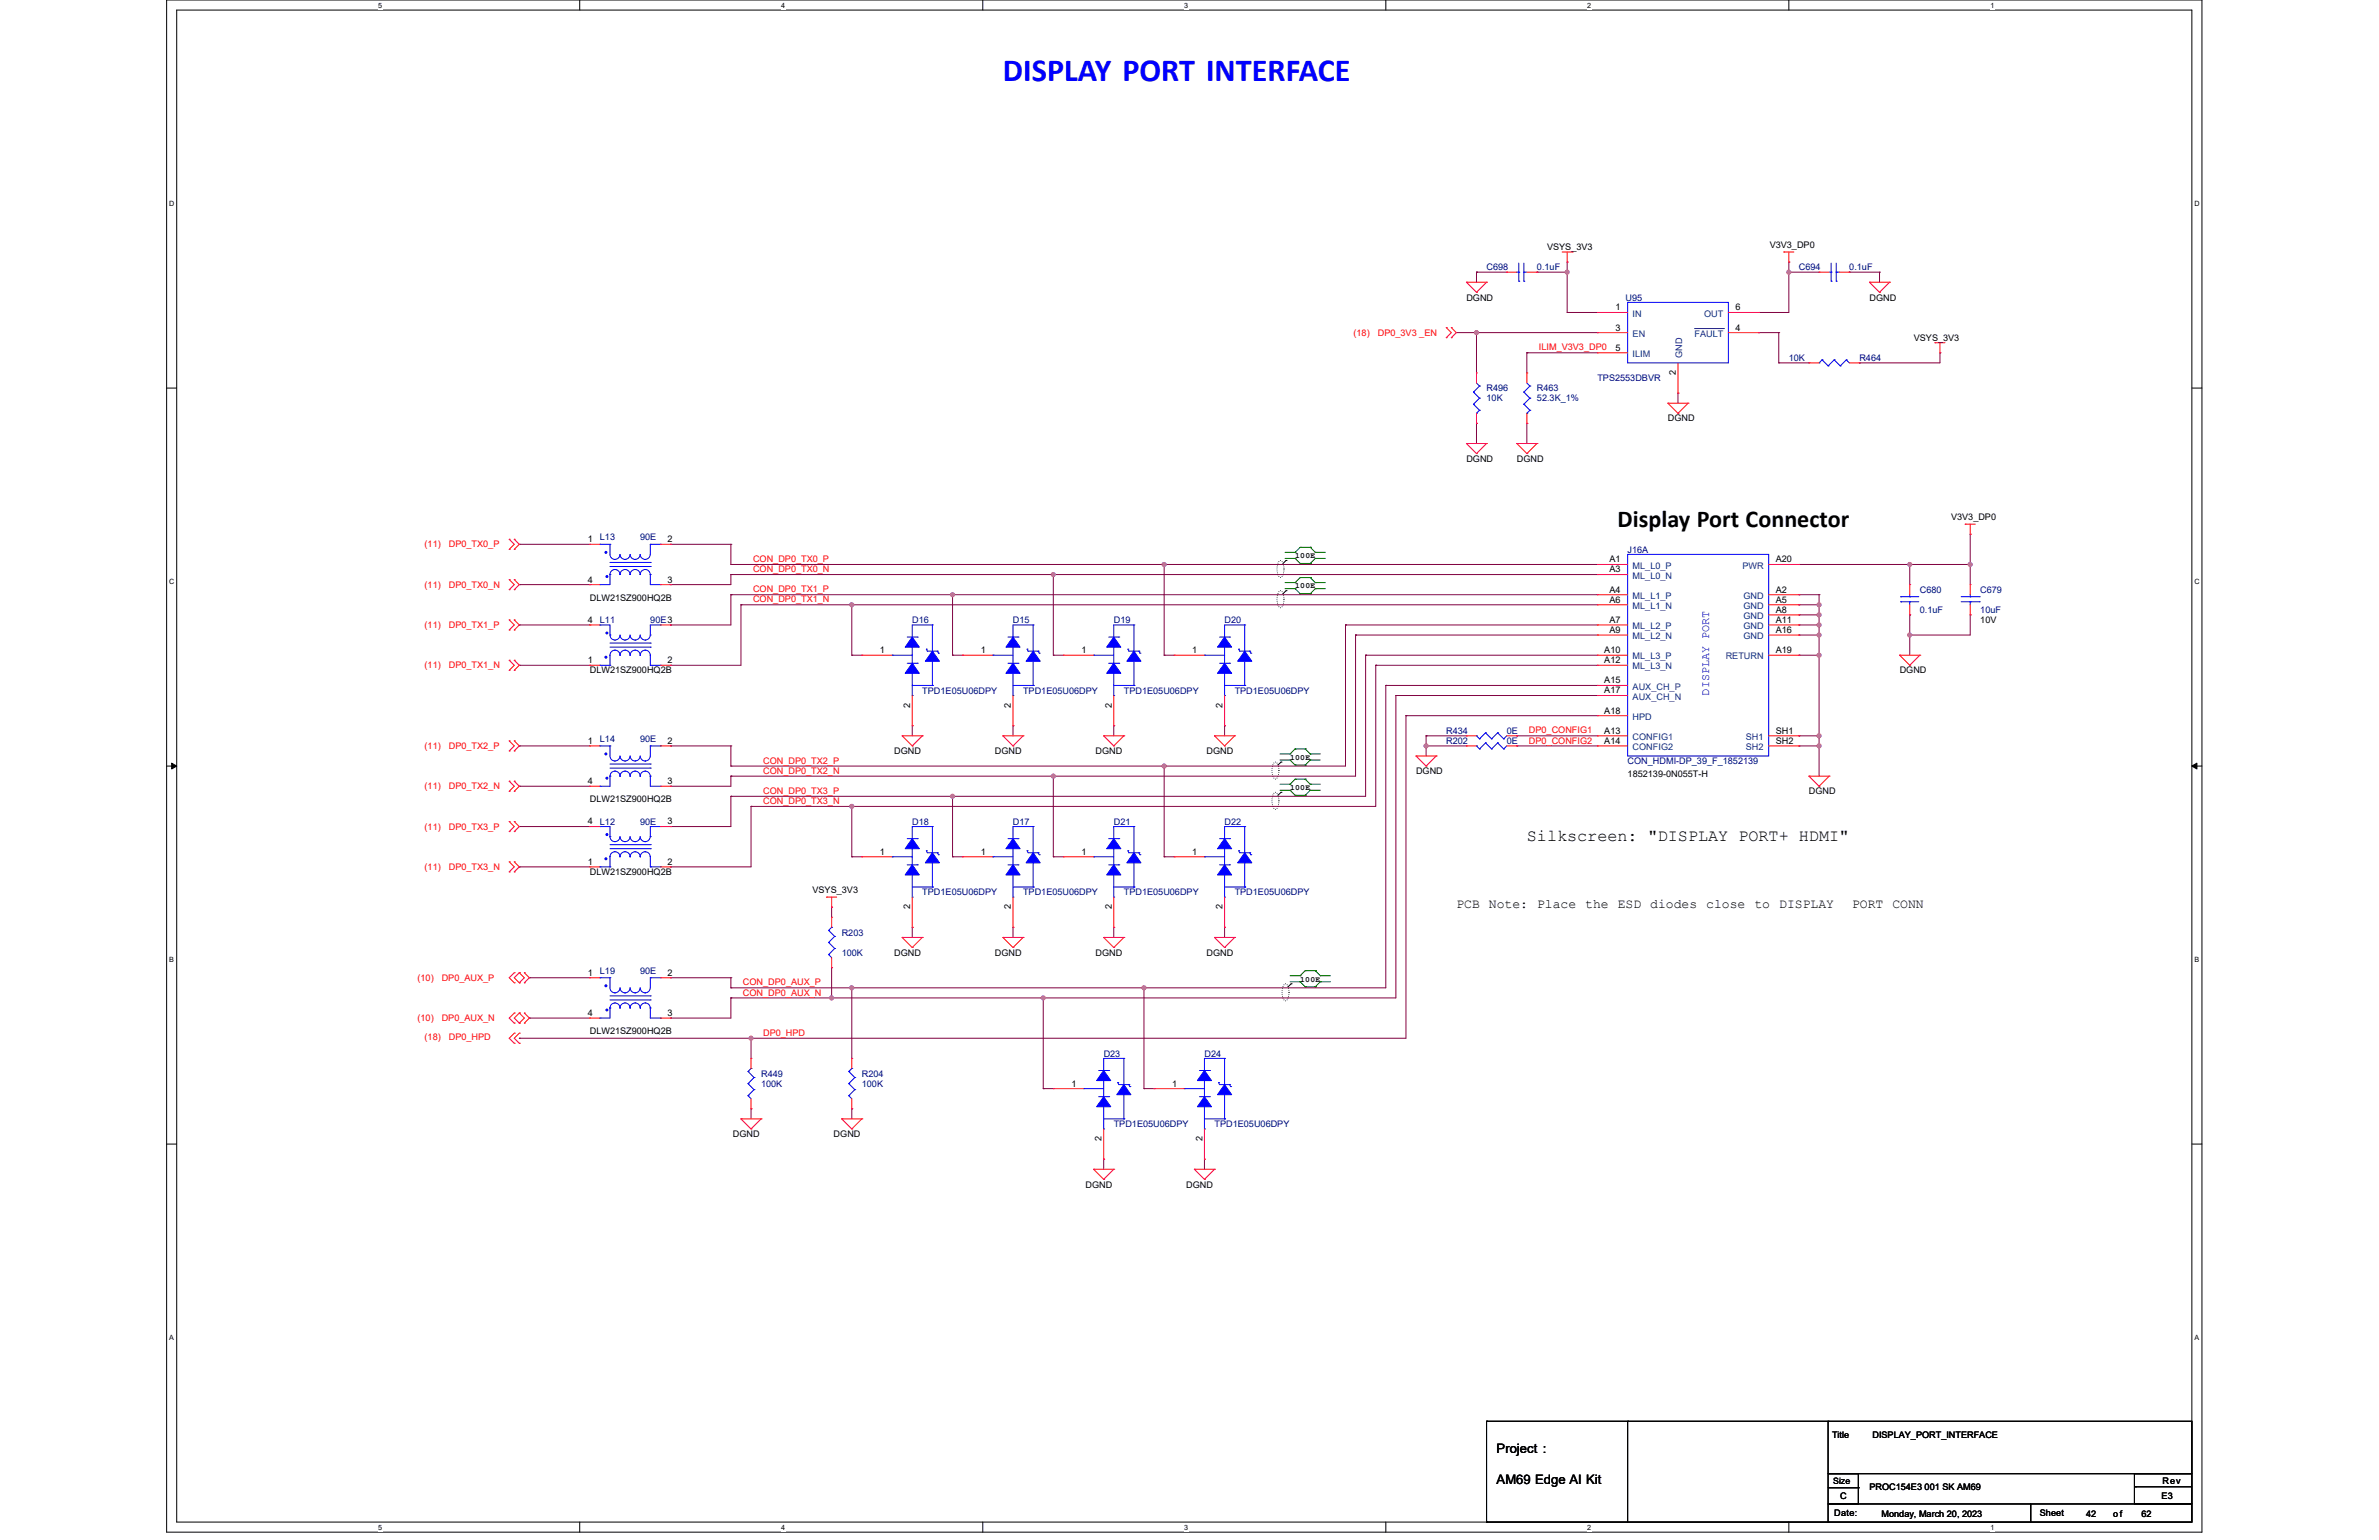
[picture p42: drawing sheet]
<svg xmlns="http://www.w3.org/2000/svg" width="432mm" height="279mm" viewBox="0 0 432 279" stroke-linecap="round" stroke-linejoin="round" font-family="sans-serif">
<defs><g id="words">
<text font-size="5.8" fill="#00f" x="182" y="14.7">DISPLAY PORT INTERFACE</text>
<text font-size="4.4" x="293.6" y="95.6">Display Port Connector</text>
<text font-size="3" x="277.1" y="152.5">Silkscreen: &quot;DISPLAY PORT+ HDMI&quot;</text>
<g font-size="2.4">
<text x="264.3" y="164.7">PCB Note: Place the ESD diodes close to DISPLAY</text>
<text x="336.2" y="164.7">PORT CONN</text>
<text x="271.6" y="263.7">Project :</text>
<text x="271.6" y="269.2">AM69 Edge AI Kit</text>
</g>
<text font-size="2.1" fill="#00f" x="310.2" y="126.2" transform="rotate(-90 310.2 126.2)">DISPLAY PORT</text>
<g font-size="1.6">
<text x="280.8" y="45.4">VSYS_3V3</text>
<text x="321.2" y="45">V3V3_DP0</text>
<text x="266.2" y="54.5">DGND</text>
<text x="293.2" y="56.3">1</text>
<text x="293.2" y="60">3</text>
<text x="315" y="60">4</text>
<text x="315" y="56.3">6</text>
<text x="339.3" y="54.5">DGND</text>
<text x="293.2" y="63.6">5</text>
<text x="347.4" y="61.8">VSYS_3V3</text>
<text x="304.2" y="68" transform="rotate(-90 304.2 68)">2</text>
<text x="302.7" y="76.5">DGND</text>
<text x="266.2" y="83.8">DGND</text>
<text x="275.3" y="83.8">DGND</text>
<text x="354.1" y="94.4">V3V3_DP0</text>
<text x="106.7" y="98.4">1</text>
<text x="121.1" y="98.4">2</text>
<text x="106.7" y="105.7">4</text>
<text x="121.1" y="105.7">3</text>
<text x="292.1" y="102">A1</text>
<text x="292.1" y="103.9">A3</text>
<text x="292.1" y="107.5">A4</text>
<text x="322.3" y="107.5">A2</text>
<text x="322.3" y="102">A20</text>
<text x="106.7" y="113">4</text>
<text x="107.1" y="109">DLW21SZ900HQ2B</text>
<text x="292.1" y="109.4">A6</text>
<text x="292.1" y="113">A7</text>
<text x="322.3" y="109.4">A5</text>
<text x="322.3" y="111.2">A8</text>
<text x="322.3" y="113">A11</text>
<text x="359.4" y="113">10V</text>
<text x="159.7" y="118.5">1</text>
<text x="178" y="118.5">1</text>
<text x="196.3" y="118.5">1</text>
<text x="216.4" y="118.5">1</text>
<text x="291.2" y="118.5">A10</text>
<text x="292.1" y="114.8">A9</text>
<text x="322.3" y="114.8">A16</text>
<text x="322.3" y="118.5">A19</text>
<text x="106.7" y="120.3">1</text>
<text x="107.1" y="122.2">DLW21SZ900HQ2B</text>
<text x="121.1" y="120.3">2</text>
<text x="291.2" y="120.3">A12</text>
<text x="291.2" y="124">A15</text>
<text x="291.2" y="125.8">A17</text>
<text x="344.8" y="122.2">DGND</text>
<text x="165.2" y="128.4" transform="rotate(-90 165.2 128.4)">2</text>
<text x="183.5" y="128.4" transform="rotate(-90 183.5 128.4)">2</text>
<text x="201.8" y="128.4" transform="rotate(-90 201.8 128.4)">2</text>
<text x="221.9" y="128.4" transform="rotate(-90 221.9 128.4)">2</text>
<text x="291.2" y="129.5">A18</text>
<text x="106.7" y="135">1</text>
<text x="121.1" y="135">2</text>
<text x="162.3" y="136.8">DGND</text>
<text x="180.6" y="136.8">DGND</text>
<text x="198.9" y="136.8">DGND</text>
<text x="219" y="136.8">DGND</text>
<text x="291.2" y="133.1">A13</text>
<text x="291.2" y="135">A14</text>
<text x="322.3" y="133.1">SH1</text>
<text x="322.3" y="135">SH2</text>
<text x="106.7" y="142.3">4</text>
<text x="121.1" y="142.3">3</text>
<text x="257" y="140.5">DGND</text>
<text x="295.4" y="141">1852139-0N055T-H</text>
<text x="106.7" y="149.6">4</text>
<text x="107.1" y="145.6">DLW21SZ900HQ2B</text>
<text x="121.1" y="149.6">3</text>
<text x="328.3" y="144.1">DGND</text>
<text x="159.7" y="155.1">1</text>
<text x="178" y="155.1">1</text>
<text x="196.3" y="155.1">1</text>
<text x="216.4" y="155.1">1</text>
<text x="106.7" y="156.9">1</text>
<text x="107.1" y="158.8">DLW21SZ900HQ2B</text>
<text x="121.1" y="156.9">2</text>
<text x="147.5" y="162.1">VSYS_3V3</text>
<text x="165.2" y="165" transform="rotate(-90 165.2 165)">2</text>
<text x="183.5" y="165" transform="rotate(-90 183.5 165)">2</text>
<text x="201.8" y="165" transform="rotate(-90 201.8 165)">2</text>
<text x="221.9" y="165" transform="rotate(-90 221.9 165)">2</text>
<text x="162.3" y="173.4">DGND</text>
<text x="180.6" y="173.4">DGND</text>
<text x="198.9" y="173.4">DGND</text>
<text x="219" y="173.4">DGND</text>
<text x="106.7" y="177">1</text>
<text x="121.1" y="177">2</text>
<text x="106.7" y="184.3">4</text>
<text x="121.1" y="184.3">3</text>
<text x="107.1" y="187.7">DLW21SZ900HQ2B</text>
<text x="194.5" y="197.1">1</text>
<text x="212.8" y="197.1">1</text>
<text x="133" y="206.3">DGND</text>
<text x="151.3" y="206.3">DGND</text>
<text x="199.9" y="207" transform="rotate(-90 199.9 207)">2</text>
<text x="218.2" y="207" transform="rotate(-90 218.2 207)">2</text>
<text x="197" y="215.5">DGND</text>
<text x="215.3" y="215.5">DGND</text>
<text x="332.5" y="260.8">Title</text>
<text x="339.9" y="260.8">DISPLAY_PORT_INTERFACE</text>
<text x="332.7" y="269.2">Size</text>
<text x="392.5" y="269.2">Rev</text>
<text x="332.9" y="275.1">Date:</text>
<text x="334" y="272">C</text>
<text x="339.3" y="270.3">PROC154E3 001 SK AM69</text>
<text x="341.5" y="275.3">Monday, March 20, 2023</text>
<text x="370.2" y="275.1">Sheet</text>
<text x="378.6" y="275.3">42</text>
<text x="383.6" y="275.3">of</text>
<text x="388.7" y="275.3">62</text>
<text x="392.3" y="272">E3</text>
</g>
<g font-size="1.6" fill="#000080">
<text x="269.8" y="49">C698</text>
<text x="279" y="49">0.1uF</text>
<text x="326.5" y="49">C694</text>
<text x="335.7" y="49">0.1uF</text>
<text x="295.1" y="54.5">U95</text>
<text x="324.7" y="65.5">10K</text>
<text x="337.5" y="65.5">R464</text>
<text x="269.8" y="71">R496</text>
<text x="279" y="71">R463</text>
<text x="289.9" y="69.2">TPS2553DBVR</text>
<text x="269.8" y="72.8">10K</text>
<text x="279" y="72.8">52.3K_1%</text>
<text x="108.9" y="98">L13</text>
<text x="116.2" y="98">90E</text>
<text x="295.4" y="100.2">J16A</text>
<text x="348.5" y="107.6">C680</text>
<text x="359.4" y="107.6">C679</text>
<text x="108.9" y="113">L11</text>
<text x="118" y="113">90E3</text>
<text x="165.6" y="113">D16</text>
<text x="183.9" y="113">D15</text>
<text x="202.2" y="113">D19</text>
<text x="222.3" y="113">D20</text>
<text x="348.5" y="111.2">0.1uF</text>
<text x="359.4" y="111.2">10uF</text>
<text x="167.4" y="125.8">TPD1E05U06DPY</text>
<text x="185.7" y="125.8">TPD1E05U06DPY</text>
<text x="204" y="125.8">TPD1E05U06DPY</text>
<text x="224.1" y="125.8">TPD1E05U06DPY</text>
<text x="108.9" y="134.6">L14</text>
<text x="116.2" y="134.6">90E</text>
<text x="262.5" y="135">R202</text>
<text x="262.5" y="133.2">R434</text>
<text x="273.5" y="135">0E</text>
<text x="273.5" y="133.2">0E</text>
<text x="295.4" y="138.6">CON_HDMI-DP_39_F_1852139</text>
<text x="108.9" y="149.6">L12</text>
<text x="116.2" y="149.6">90E</text>
<text x="165.6" y="149.6">D18</text>
<text x="183.9" y="149.6">D17</text>
<text x="202.2" y="149.6">D21</text>
<text x="222.3" y="149.6">D22</text>
<text x="167.4" y="162.4">TPD1E05U06DPY</text>
<text x="185.7" y="162.4">TPD1E05U06DPY</text>
<text x="204" y="162.4">TPD1E05U06DPY</text>
<text x="224.1" y="162.4">TPD1E05U06DPY</text>
<text x="152.8" y="169.7">R203</text>
<text x="152.8" y="173.4">100K</text>
<text x="108.9" y="176.7">L19</text>
<text x="116.2" y="176.7">90E</text>
<text x="200.3" y="191.7">D23</text>
<text x="218.6" y="191.7">D24</text>
<text x="138.1" y="195.3">R449</text>
<text x="138.1" y="197.2">100K</text>
<text x="156.4" y="195.3">R204</text>
<text x="156.4" y="197.2">100K</text>
<text x="202.2" y="204.5">TPD1E05U06DPY</text>
<text x="220.4" y="204.5">TPD1E05U06DPY</text>
</g>
<g font-size="1.6" fill="#004080">
<text x="296.3" y="57.4">IN</text>
<text x="309.3" y="57.4">OUT</text>
<text x="296.3" y="61.1">EN</text>
<text x="296.3" y="64.8">ILIM</text>
<text x="305.3" y="64.9" transform="rotate(-90 305.3 64.9)">GND</text>
<text x="307.6" y="61.1">FAULT</text>
<text x="296.3" y="103.2">ML_L0_P</text>
<text x="296.3" y="105">ML_L0_N</text>
<text x="316.2" y="103.2">PWR</text>
<text x="296.3" y="108.6">ML_L1_P</text>
<text x="296.3" y="110.5">ML_L1_N</text>
<text x="316.4" y="108.6">GND</text>
<text x="316.4" y="110.5">GND</text>
<text x="316.4" y="112.3">GND</text>
<text x="296.3" y="114.1">ML_L2_P</text>
<text x="296.3" y="116">ML_L2_N</text>
<text x="296.3" y="119.6">ML_L3_P</text>
<text x="313.2" y="119.6">RETURN</text>
<text x="316.4" y="114.1">GND</text>
<text x="316.4" y="116">GND</text>
<text x="296.3" y="121.4">ML_L3_N</text>
<text x="296.3" y="125.1">AUX_CH_P</text>
<text x="296.3" y="126.9">AUX_CH_N</text>
<text x="296.3" y="130.6">HPD</text>
<text x="296.3" y="134.2">CONFIG1</text>
<text x="296.3" y="136.1">CONFIG2</text>
<text x="316.9" y="134.2">SH1</text>
<text x="316.9" y="136.1">SH2</text>
</g>
<g font-size="1.6" fill="#f00">
<text x="245.7" y="60.9">(18)</text>
<text x="250.1" y="60.9">DP0_3V3 _EN</text>
<text x="279.3" y="63.6">ILIM_V3V3_DP0</text>
<text x="77.1" y="99.3">(11)</text>
<text x="81.5" y="99.3">DP0_TX0_P</text>
<text x="136.7" y="102">CON_DP0_TX0_P</text>
<text x="77.1" y="106.6">(11)</text>
<text x="81.5" y="106.6">DP0_TX0_N</text>
<text x="136.7" y="103.8">CON_DP0_TX0_N</text>
<text x="136.7" y="107.5">CON_DP0_TX1_P</text>
<text x="77.1" y="114">(11)</text>
<text x="81.5" y="114">DP0_TX1_P</text>
<text x="136.7" y="109.3">CON_DP0_TX1_N</text>
<text x="77.1" y="121.3">(11)</text>
<text x="81.5" y="121.3">DP0_TX1_N</text>
<text x="77.1" y="135.9">(11)</text>
<text x="81.5" y="135.9">DP0_TX2_P</text>
<text x="277.5" y="134.9">DP0_CONFIG2</text>
<text x="277.5" y="133.1">DP0_CONFIG1</text>
<text x="77.1" y="143.2">(11)</text>
<text x="81.5" y="143.2">DP0_TX2_N</text>
<text x="138.5" y="140.4">CON_DP0_TX2_N</text>
<text x="138.5" y="138.6">CON_DP0_TX2_P</text>
<text x="138.5" y="144">CON_DP0_TX3_P</text>
<text x="138.5" y="145.9">CON_DP0_TX3_N</text>
<text x="77.1" y="150.5">(11)</text>
<text x="81.5" y="150.5">DP0_TX3_P</text>
<text x="77.1" y="157.8">(11)</text>
<text x="81.5" y="157.8">DP0_TX3_N</text>
<text x="75.8" y="178">(10)</text>
<text x="80.2" y="178">DP0_AUX_P</text>
<text x="134.9" y="178.8">CON_DP0_AUX_P</text>
<text x="75.8" y="185.3">(10)</text>
<text x="80.2" y="185.3">DP0_AUX_N</text>
<text x="134.9" y="180.6">CON_DP0_AUX_N</text>
<text x="77.1" y="188.8">(18)</text>
<text x="81.5" y="188.8">DP0_HPD</text>
<text x="138.5" y="187.9">DP0_HPD</text>
</g>
<g font-size="1.5">
<text x="235.1" y="101.3">100E</text>
<text x="235.1" y="106.8">100E</text>
<text x="234.2" y="137.8">100E</text>
<text x="234.2" y="143.3">100E</text>
<text x="236" y="178.1">100E</text>
</g>
<g font-size="1.3">
<text x="68.6" y="1.4">5</text>
<text x="141.8" y="1.4">4</text>
<text x="215" y="1.4">3</text>
<text x="288.1" y="1.4">2</text>
<text x="361.3" y="1.4">1</text>
<text x="30.7" y="37.3">D</text>
<text x="398.3" y="37.3">D</text>
<text x="30.7" y="105.9">C</text>
<text x="398.3" y="105.9">C</text>
<text x="30.7" y="174.5">B</text>
<text x="398.3" y="174.5">B</text>
<text x="30.7" y="243">A</text>
<text x="398.3" y="243">A</text>
<text x="68.6" y="277.5">5</text>
<text x="141.8" y="277.5">4</text>
<text x="215" y="277.5">3</text>
<text x="288.1" y="277.5">2</text>
<text x="361.3" y="277.5">1</text>
</g>
</g></defs>
<path d="M30.2 0h369.5v278h-369.5zM32.1 1.8h365.7v274.3h-365.7z" fill="none" stroke="#000" stroke-width=".18"/>
<g fill="#fff">
<path d="M68.7 .2h.7v1.4h-.7z"/>
<path d="M68.7 276.3h.7v1.5h-.7z"/>
</g>
<path d="M105.2 0v1.8M105.2 276.1v1.9" fill="none" stroke="#000" stroke-width=".18"/>
<g fill="#fff">
<path d="M141.8 .2h.7v1.4h-.7z"/>
<path d="M141.8 276.3h.7v1.5h-.7z"/>
</g>
<path d="M178.4 0v1.8M178.4 276.1v1.9" fill="none" stroke="#000" stroke-width=".18"/>
<g fill="#fff">
<path d="M215 .2h.7v1.4h-.7z"/>
<path d="M215 276.3h.7v1.5h-.7z"/>
</g>
<path d="M251.5 0v1.8M251.5 276.1v1.9" fill="none" stroke="#000" stroke-width=".18"/>
<g fill="#fff">
<path d="M288.1 .2h.7v1.4h-.7z"/>
<path d="M288.1 276.3h.7v1.5h-.7z"/>
</g>
<path d="M324.7 0v1.8M324.7 276.1v1.9" fill="none" stroke="#000" stroke-width=".18"/>
<g fill="#fff">
<path d="M361.3 .2h.7v1.4h-.7z"/>
<path d="M361.3 276.3h.7v1.5h-.7z"/>
<path d="M30.7 36.1h1v1.5h-1z"/>
<path d="M398.3 36.1h.9v1.5h-.9z"/>
<path d="M30.7 104.7h1v1.5h-1z"/>
<path d="M398.3 104.7h.9v1.5h-.9z"/>
</g>
<path d="M30.2 70.4h1.9M397.8 70.4h1.9" fill="none" stroke="#000" stroke-width=".18"/>
<g fill="#fff">
<path d="M30.7 173.3h.9v1.4h-.9z"/>
<path d="M398.3 173.3h.9v1.4h-.9z"/>
</g>
<path d="M30.2 139h1.9M31.2 138.5l.9 .5-.9 .5zM397.8 139l.9-.5v1zM397.8 139h1.9" fill="none" stroke="#000" stroke-width=".18"/>
<path d="M31.2 138.5l.9 .5-.9 .5zM397.8 139l.9-.5v1z" fill="#000"/>
<g fill="#fff">
<path d="M30.7 241.9h.9v1.4h-.9z"/>
<path d="M398.3 241.9h.9v1.4h-.9z"/>
</g>
<path d="M233.4 101.7h.1M233.4 107.2h.1M233.4 101.7l-.5 .5M233.4 107.2l-.5 .5M232.5 138.3h.1M232.5 138.3l-.5 .5M232.5 143.7h.1M232.5 143.7l-.5 .6M234.3 178.5h.1M234.3 178.5l-.5 .5M30.2 207.6h1.9M397.8 207.6h1.9" fill="none" stroke="#000" stroke-width=".18"/>
<g fill="none" stroke="#008000" stroke-width=".18">
<path d="M236 99.3h.1M236 99.3l-.9 .9M236 99.3h1.8M237.8 99.3h.1M237.8 99.3l.9 .9M233.2 100.2h1.9M233.2 101.3h1.9M233.2 105.7h1.9M233.2 106.8h1.9M235.1 100.2h.1M235.1 101.3h.1M235.1 105.7h.1"/>
<path d="M235.1 106.8h.1M235.1 101.3l.9 .9M235.1 106.8l.9 .9M236 102.2h.1M236 104.8h.1M236 107.7h.1M236 102.2h1.8M236 104.8l-.9 .9M236 107.7h1.8M236 104.8h1.8M237.8 102.2h.1M237.8 104.8h.1"/>
<path d="M237.8 107.7h.1M237.8 104.8l.9 .9M238.7 101.3h.1M238.7 100.2h.1M238.7 106.8h.1M238.7 105.7h.1M238.7 100.2h1.9M238.7 101.3h1.9M238.7 101.3l-.9 .9M238.7 105.7h1.9M238.7 106.8h1.9M238.7 106.8l-.9 .9"/>
<path d="M232.3 136.8h1.9M232.3 137.9h1.9M234.2 136.8h.1M234.2 137.9h.1M234.2 137.9l.9 .9M235.1 135.9h.1M235.1 138.8h.1M235.1 135.9l-.9 .9M235.1 138.8h1.8M235.1 135.9h1.8M236.9 135.9h.1M236.9 138.8h.1"/>
<path d="M236.9 135.9l.9 .9M237.8 137.9h.1M237.8 136.8h.1M237.8 136.8h1.8M237.8 137.9h1.8M237.8 137.9l-.9 .9M232.3 142.3h1.9M232.3 143.4h1.9M234.2 142.3h.1M234.2 143.4h.1M234.2 143.4l.9 .9M235.1 141.4h.1"/>
<path d="M235.1 144.3h.1M235.1 141.4l-.9 .9M235.1 144.3h1.8M235.1 141.4h1.8M236.9 141.4h.1M236.9 144.3h.1M236.9 141.4l.9 .9M237.8 143.4h.1M237.8 142.3h.1M237.8 142.3h1.8M237.8 143.4h1.8M237.8 143.4l-.9 .9"/>
<path d="M234.2 177h1.8M234.2 178.1h1.8M236 177h.1M236 178.1h.1M236 178.1l.9 .9M236.9 176.1h.1M236.9 179h.1M236.9 176.1l-.9 .9M236.9 179h1.8M236.9 176.1h1.8M238.7 176.1h.1M238.7 179h.1"/>
<path d="M238.7 176.1l.9 .9M239.6 178.1h.1M239.6 177h.1M239.6 177h1.9M239.6 178.1h1.9M239.6 178.1l-.9 .9"/>
</g>
<path d="M232.2 101.8l.2-.1a1.84 1.84 0 0 1 .6 2 1.08 1.08 0 0 1-.6 1.1 1.84 1.84 0 0 1-.6-2.1zM232.2 107.2h.2a1.84 1.84 0 0 1 .6 2 1.08 1.08 0 0 1-.6 1.1 1.84 1.84 0 0 1-.6-2.1zM231.3 138.3h.2a1.84 1.84 0 0 1 .6 2 1.08 1.08 0 0 1-.6 1.1 1.84 1.84 0 0 1-.6-2.1zM231.3 143.8l.2-.1a1.84 1.84 0 0 1 .6 2.1 1.08 1.08 0 0 1-.6 1 1.84 1.84 0 0 1-.6-2zM233.1 178.6l.2-.1a1.84 1.84 0 0 1 .6 2 1.07 1.07 0 0 1-.6 1.1 1.84 1.84 0 0 1-.6-2z" fill="none" stroke="#000" stroke-width=".18" stroke-dasharray="0 .4"/>
<path d="M330.2 109.7h.1M330.2 111.6h.1M330.2 109.7v3.7" fill="none" stroke="#800040" stroke-width=".18"/>
<circle cx="330.2" cy="113.4" r=".37" fill="#f0f"/>
<circle cx="330.2" cy="113.4" r=".37" fill="none" stroke="#f0f" stroke-width=".18"/>
<circle cx="330.2" cy="111.6" r=".37" fill="#f0f"/>
<circle cx="330.2" cy="111.6" r=".37" fill="none" stroke="#f0f" stroke-width=".18"/>
<path d="M357.6 96.9h.1M357.6 96.9v5.5M330.2 113.4h.1M330.2 115.2h.1M330.2 118.9h.1M330.2 113.4v20.1M275.3 135.3h.1M275.3 135.3h14.6" fill="none" stroke="#800040" stroke-width=".18"/>
<circle cx="330.2" cy="133.5" r=".37" fill="#f0f"/>
<circle cx="330.2" cy="133.5" r=".37" fill="none" stroke="#f0f" stroke-width=".18"/>
<circle cx="330.2" cy="118.9" r=".37" fill="#f0f"/>
<circle cx="330.2" cy="118.9" r=".37" fill="none" stroke="#f0f" stroke-width=".18"/>
<g fill="none" stroke="#800040" stroke-width=".18">
<path d="M94.3 98.8h.1M94.3 98.8h12.8M132.7 98.8h.1M132.7 98.8v3.6M94.3 106.1h.1M94.3 113.4h.1M94.3 113.4h12.8M94.3 106.1h12.8M134.5 109.7h.1M134.5 109.7v11M244.2 113.4h.1M244.2 113.4v25.6"/>
<path d="M244.2 113.4h45.7M246 115.2h.1M246 115.2h43.9M246 115.2v25.6M247.9 118.9h.1M247.9 118.9v25.6M247.9 118.9h42M346.6 111.6h.1M346.6 115.2h.1M346.6 115.2h11M346.6 111.6v3.6M94.3 120.7h.1"/>
<path d="M94.3 135.3h.1M94.3 120.7h12.8M94.3 135.3h12.8M121.7 135.3h.1M121.7 135.3h11M132.7 135.3h.1M132.7 135.3v3.7M249.7 120.7h.1M249.7 120.7h40.2M249.7 120.7v25.6M251.5 124.4h.1M251.5 124.4v54.8"/>
<path d="M251.5 124.4h38.4M253.4 126.2h.1M253.4 126.2h36.5M253.4 126.2v54.9M94.3 142.6h.1M94.3 150h.1M94.3 157.3h.1M94.3 142.6h12.8M94.3 150h12.8M94.3 157.3h12.8M136.3 146.3h.1M136.3 146.3v11"/>
<path d="M132.7 179.2h.1M132.7 179.2h21.9M94.3 188.4h.1M94.3 188.4h42M132.7 181.1h.1M132.7 181.1h18.2"/>
</g>
<circle cx="346.6" cy="115.2" r=".37" fill="#f0f"/>
<circle cx="346.6" cy="115.2" r=".37" fill="none" stroke="#f0f" stroke-width=".18"/>
<path d="M346.6 102.4h.1M346.6 102.4h11" fill="none" stroke="#800040" stroke-width=".18"/>
<circle cx="357.6" cy="102.4" r=".37" fill="#f0f"/>
<circle cx="357.6" cy="102.4" r=".37" fill="none" stroke="#f0f" stroke-width=".18"/>
<path d="M346.6 102.4h.1M346.6 102.4v3.7" fill="none" stroke="#800040" stroke-width=".18"/>
<circle cx="346.6" cy="102.4" r=".37" fill="#f0f"/>
<circle cx="346.6" cy="102.4" r=".37" fill="none" stroke="#f0f" stroke-width=".18"/>
<path d="M165.6 131.7h.1M165.6 131.7v1.8M258.8 133.5h.1M258.8 135.3h.1M258.8 133.5h7.4M258.8 135.3h7.4M96.1 177.4h.1M96.1 177.4h11M96.1 184.7h.1M96.1 184.7h11" fill="none" stroke="#800040" stroke-width=".18"/>
<circle cx="258.8" cy="135.3" r=".37" fill="#f0f"/>
<circle cx="258.8" cy="135.3" r=".37" fill="none" stroke="#f0f" stroke-width=".18"/>
<path d="M154.6 118.9h.1M154.6 109.7h.1M154.6 118.9h1.8M154.6 109.7v9.2M154.6 109.7h135.3M255.2 129.8h.1M255.2 129.8h34.7M255.2 129.8v58.6M258.8 133.5h.1M258.8 135.3h.1M258.8 133.5v3.7" fill="none" stroke="#800040" stroke-width=".18"/>
<circle cx="154.6" cy="109.7" r=".37" fill="#f0f"/>
<circle cx="154.6" cy="109.7" r=".37" fill="none" stroke="#f0f" stroke-width=".18"/>
<path d="M172.9 107.9h.1M172.9 107.9v11M172.9 107.9h117" fill="none" stroke="#800040" stroke-width=".18"/>
<circle cx="172.9" cy="107.9" r=".37" fill="#f0f"/>
<circle cx="172.9" cy="107.9" r=".37" fill="none" stroke="#f0f" stroke-width=".18"/>
<path d="M191.2 118.9h.1M191.2 104.2h.1M191.2 118.9h1.8M191.2 104.2v14.7M191.2 104.2h98.7" fill="none" stroke="#800040" stroke-width=".18"/>
<circle cx="191.2" cy="104.2" r=".37" fill="#f0f"/>
<circle cx="191.2" cy="104.2" r=".37" fill="none" stroke="#f0f" stroke-width=".18"/>
<path d="M211.3 102.4h.1M211.3 102.4v16.5M211.3 102.4h78.6" fill="none" stroke="#800040" stroke-width=".18"/>
<circle cx="211.3" cy="102.4" r=".37" fill="#f0f"/>
<circle cx="211.3" cy="102.4" r=".37" fill="none" stroke="#f0f" stroke-width=".18"/>
<g fill="none" stroke="#800040" stroke-width=".18">
<path d="M172.9 118.9h.1M172.9 118.9h1.8M211.3 118.9h.1M211.3 118.9h1.8M183.9 131.7h.1M183.9 131.7v1.8M202.2 131.7h.1M202.2 131.7v1.8M211.3 139h.1M211.3 139v16.4M222.3 131.7h.1M222.3 131.7v1.8"/>
<path d="M154.6 155.4h.1M154.6 146.3h.1M154.6 155.4h1.8M154.6 146.3v9.1M172.9 144.5h.1M172.9 144.5v10.9M191.2 155.4h.1M191.2 140.8h.1M191.2 155.4h1.8M191.2 140.8v14.6M165.6 168.2h.1M165.6 168.2v1.9"/>
</g>
<circle cx="211.3" cy="139" r=".37" fill="#f0f"/>
<circle cx="211.3" cy="139" r=".37" fill="none" stroke="#f0f" stroke-width=".18"/>
<path d="M154.6 146.3h.1M154.6 146.3h95.1M172.9 155.4h.1M172.9 155.4h1.8M211.3 155.4h.1M211.3 155.4h1.8M183.9 168.2h.1M183.9 168.2v1.9M202.2 168.2h.1M202.2 168.2v1.9" fill="none" stroke="#800040" stroke-width=".18"/>
<circle cx="154.6" cy="146.3" r=".37" fill="#f0f"/>
<circle cx="154.6" cy="146.3" r=".37" fill="none" stroke="#f0f" stroke-width=".18"/>
<path d="M191.2 140.8h.1M191.2 140.8h54.8" fill="none" stroke="#800040" stroke-width=".18"/>
<circle cx="191.2" cy="140.8" r=".37" fill="#f0f"/>
<circle cx="191.2" cy="140.8" r=".37" fill="none" stroke="#f0f" stroke-width=".18"/>
<path d="M211.3 139h.1M211.3 139h32.9M172.9 144.5h.1M172.9 144.5h75" fill="none" stroke="#800040" stroke-width=".18"/>
<circle cx="172.9" cy="144.5" r=".37" fill="#f0f"/>
<circle cx="172.9" cy="144.5" r=".37" fill="none" stroke="#f0f" stroke-width=".18"/>
<g fill="none" stroke="#800040" stroke-width=".18">
<path d="M121.7 98.8h.1M121.7 98.8h11M346.6 115.2h.1M346.6 115.2v3.7M357.6 111.6h.1M357.6 102.4h.1M357.6 102.4v3.7M357.6 111.6v3.6M207.6 179.2h.1M207.6 179.2v18.3M207.6 179.2h43.9M222.3 168.2h.1"/>
<path d="M222.3 168.2v1.9M132.7 181.1h.1M132.7 181.1v3.6M207.6 197.5h.1M207.6 197.5h1.9M200.3 210.3h.1M200.3 210.3v1.8M218.6 210.3h.1M218.6 210.3v1.8"/>
</g>
<circle cx="207.6" cy="179.2" r=".37" fill="#f0f"/>
<circle cx="207.6" cy="179.2" r=".37" fill="none" stroke="#f0f" stroke-width=".18"/>
<path d="M189.4 181.1h.1M189.4 181.1v16.4M189.4 181.1h64" fill="none" stroke="#800040" stroke-width=".18"/>
<circle cx="189.3" cy="181" r=".37" fill="#f0f"/>
<circle cx="189.3" cy="181" r=".37" fill="none" stroke="#f0f" stroke-width=".18"/>
<g fill="none" stroke="#800040" stroke-width=".18">
<path d="M121.7 106.1h.1M132.7 104.2h.1M132.7 104.2v1.9h-11M121.7 120.7h.1M121.7 120.7h12.8M121.7 142.6h.1M121.7 157.3h.1M121.7 157.3h14.6M132.7 140.8h.1M132.7 140.8v1.8h-11M132.7 140.8h58.5M154.6 179.2h.1"/>
<path d="M154.6 179.2v12.8M154.6 179.2h53M189.4 197.5h.1M189.4 197.5h1.8M154.6 201.2h.1M154.6 201.2v1.8"/>
</g>
<circle cx="154.6" cy="179.2" r=".37" fill="#f0f"/>
<circle cx="154.6" cy="179.2" r=".37" fill="none" stroke="#f0f" stroke-width=".18"/>
<path d="M150.9 175.6h.1M150.9 164.6h.1M150.9 164.6v1.8M150.9 175.6v5.5M150.9 181.1h.1M150.9 181.1h38.5" fill="none" stroke="#800040" stroke-width=".18"/>
<circle cx="150.9" cy="181" r=".37" fill="#f0f"/>
<circle cx="150.9" cy="181" r=".37" fill="none" stroke="#f0f" stroke-width=".18"/>
<g fill="none" stroke="#800040" stroke-width=".18">
<path d="M121.7 113.4h.1M132.7 102.4h.1M132.7 104.2h.1M132.7 107.9h.1M132.7 102.4h78.6M132.7 104.2h58.5M132.7 107.9v5.5h-11M132.7 107.9h40.2M134.5 109.7h.1M134.5 109.7h20.1M330.2 133.5h.1M330.2 135.3h.1"/>
<path d="M330.2 133.5v7.3"/>
</g>
<circle cx="330.2" cy="135.3" r=".37" fill="#f0f"/>
<circle cx="330.2" cy="135.3" r=".37" fill="none" stroke="#f0f" stroke-width=".18"/>
<g fill="none" stroke="#800040" stroke-width=".18">
<path d="M121.7 150h.1M132.7 144.5h.1M132.7 144.5v5.5h-11M132.7 144.5h40.2M121.7 177.4h.1M121.7 177.4h11M132.7 177.4h.1M132.7 177.4v1.8M121.7 184.7h.1M121.7 184.7h11M136.3 188.4h.1M136.3 188.4v3.6"/>
<path d="M136.3 188.4h118.9M136.3 201.2h.1M136.3 201.2v1.8"/>
</g>
<circle cx="136.3" cy="188.4" r=".37" fill="#f0f"/>
<circle cx="136.3" cy="188.4" r=".37" fill="none" stroke="#f0f" stroke-width=".18"/>
<path d="M326.5 111.6h.1M326.5 115.2h.1M326.5 111.6h3.7M326.5 115.2h3.7M330.2 107.9h.1M330.2 107.9v1.8M132.7 139h.1M132.7 139h78.6M275.3 133.5h.1M275.3 133.5h14.6M136.3 146.3h.1M136.3 146.3h18.3" fill="none" stroke="#800040" stroke-width=".18"/>
<circle cx="330.2" cy="115.2" r=".37" fill="#f0f"/>
<circle cx="330.2" cy="115.2" r=".37" fill="none" stroke="#f0f" stroke-width=".18"/>
<path d="M326.5 113.4h.1M326.5 118.9h.1M326.5 109.7h.1M326.5 113.4h3.7M326.5 118.9h3.7M326.5 109.7h3.7" fill="none" stroke="#800040" stroke-width=".18"/>
<circle cx="330.2" cy="109.7" r=".37" fill="#f0f"/>
<circle cx="330.2" cy="109.7" r=".37" fill="none" stroke="#f0f" stroke-width=".18"/>
<g fill="none" stroke="#800040" stroke-width=".18">
<path d="M319.2 56.7h.1M324.7 47.5h.1M324.7 49.4h.1M324.7 47.5v9.2h-5.5M324.7 49.4h5.5M304.6 71.3h.1M304.6 71.3v1.9M326.5 102.4h.1M326.5 107.9h.1M326.5 102.4h20.1M326.5 107.9h3.7M326.5 135.3h.1"/>
<path d="M326.5 133.5h.1M326.5 135.3h3.7M326.5 133.5h3.7"/>
</g>
<circle cx="324.7" cy="49.4" r=".37" fill="#f0f"/>
<circle cx="324.7" cy="49.4" r=".37" fill="none" stroke="#f0f" stroke-width=".18"/>
<g fill="none" stroke="#800040" stroke-width=".18">
<path d="M268 49.4h.1M268 49.4h5.5M268 49.4v1.8M279 49.4h.1M279 49.4h5.4M284.4 56.7h.1M284.4 47.5h.1M284.4 49.4h.1M284.4 56.7h5.5M284.4 47.5v9.2M335.7 49.4h.1M335.7 49.4h5.4"/>
<path d="M341.1 49.4h.1M341.1 49.4v1.8"/>
</g>
<circle cx="284.4" cy="49.4" r=".37" fill="#f0f"/>
<circle cx="284.4" cy="49.4" r=".37" fill="none" stroke="#f0f" stroke-width=".18"/>
<g fill="none" stroke="#800040" stroke-width=".18">
<path d="M264.3 60.4h25.6M268 60.4h.1M268 60.4v7.3M277.1 64h.1M277.1 76.8h.1M277.1 64h12.8M277.1 64v3.7M277.1 76.8v3.7M289.9 60.4h.1M319.2 60.4h.1M319.2 60.4h3.7M322.9 60.4h.1"/>
<path d="M322.9 65.8h.1M322.9 65.8h5.4M322.9 60.4v5.4M337.5 65.8h.1M352.1 64h.1M352.1 64v1.8h-14.6"/>
</g>
<circle cx="268" cy="60.3" r=".37" fill="#f0f"/>
<circle cx="268" cy="60.3" r=".37" fill="none" stroke="#f0f" stroke-width=".18"/>
<path d="M268 76.8h.1M268 76.8v3.7" fill="none" stroke="#800040" stroke-width=".18"/>
<g fill="none" stroke="#f00" stroke-width=".18">
<path d="M262.5 59.4h.1M262.5 59.4l.9 1-.9 .9M263.4 59.4h.1M263.4 59.4l.9 1-.9 .9M266.2 51.2h.1M266.2 51.2h3.6M266.2 51.2l1.8 1.8M268 53h.1M269.8 51.2h.1M269.8 51.2l-1.8 1.8M283.5 45.7h1.9M284.4 47.5h.1"/>
<path d="M284.4 45.7v1.8M285.4 45.7h.1M323.8 45.7h.1M323.8 45.7h1.8M324.7 47.5h.1M324.7 45.7v1.8M339.3 51.2h.1M339.3 51.2h3.7M339.3 51.2l1.8 1.8M341.1 53h.1M343 51.2h.1M343 51.2l-1.9 1.8"/>
<path d="M262.5 61.3h.1M263.4 61.3h.1M302.7 73.2h.1M302.7 73.2h3.7M302.7 73.2l1.9 1.8M304.6 75h.1M306.4 73.2h.1M306.4 73.2l-1.8 1.8M351.2 62.2h.1M351.2 62.2h1.8M352.1 64h.1M352.1 62.2v1.8"/>
<path d="M92.4 99.7h.1M92.4 97.8h.1M92.4 97.8l.9 1-.9 .9M93.3 97.8h.1M93.3 99.7h.1M93.3 97.8l1 1-1 .9M266.2 80.5h.1M266.2 80.5h3.6M266.2 80.5l1.8 1.8M268 82.3h.1M269.8 80.5h.1M269.8 80.5l-1.8 1.8"/>
<path d="M275.3 80.5h.1M275.3 80.5h3.7M275.3 80.5l1.8 1.8M277.1 82.3h.1M279 80.5h.1M279 80.5l-1.9 1.8M356.7 95.1h.1M356.7 95.1h1.8M357.6 96.9h.1M357.6 95.1v1.8M92.4 107h.1M92.4 105.2h.1"/>
<path d="M92.4 114.3h.1M92.4 112.5h.1M92.4 119.8h.1M92.4 105.2l.9 .9-.9 .9M92.4 112.5l.9 .9-.9 .9M92.4 119.8l.9 .9-.9 .9M93.3 105.2h.1M93.3 107h.1M93.3 112.5h.1M93.3 114.3h.1M93.3 119.8h.1M93.3 105.2l1 .9-1 .9"/>
<path d="M93.3 112.5l1 .9-1 .9M93.3 119.8l1 .9-1 .9M344.8 118.9h.1M344.8 118.9h3.7M344.8 118.9l1.8 1.8M348.5 118.9h.1M348.5 118.9l-1.9 1.8M92.4 121.6h.1M92.4 136.2h.1M92.4 134.4h.1M92.4 134.4l.9 .9-.9 .9M93.3 121.6h.1"/>
<path d="M93.3 134.4h.1M93.3 136.2h.1M93.3 134.4l1 .9-1 .9M163.7 133.5h.1M163.7 133.5h3.7M163.7 133.5l1.9 1.8M165.6 135.3h.1M167.4 133.5h.1M167.4 133.5l-1.8 1.8M182 133.5h.1M182 133.5h3.7M182 133.5l1.9 1.8"/>
<path d="M183.9 135.3h.1M185.7 133.5h.1M185.7 133.5l-1.8 1.8M200.3 133.5h.1M200.3 133.5h3.7M200.3 133.5l1.9 1.8M202.2 135.3h.1M204 133.5h.1M204 133.5l-1.8 1.8M220.4 133.5h.1M220.4 133.5h3.7M220.4 133.5l1.9 1.8"/>
<path d="M222.3 135.3h.1M224.1 133.5h.1M224.1 133.5l-1.8 1.8M257 137.2h.1M257 137.2h3.7M257 137.2l1.8 1.8M258.8 139h.1M260.7 137.2h.1M260.7 137.2l-1.9 1.8M346.6 120.7h.1M92.4 143.6h.1M92.4 141.7h.1"/>
<path d="M92.4 150.9h.1M92.4 149h.1M92.4 158.2h.1M92.4 156.4h.1M92.4 141.7l.9 .9-.9 1M92.4 149l.9 1-.9 .9M92.4 156.4l.9 .9-.9 .9M93.3 141.7h.1M93.3 143.6h.1M93.3 149h.1M93.3 150.9h.1M93.3 156.4h.1"/>
<path d="M93.3 158.2h.1M93.3 141.7l1 .9-1 1M93.3 149l1 1-1 .9M93.3 156.4l1 .9-1 .9M328.3 140.8h.1M328.3 140.8h3.7M328.3 140.8l1.9 1.8M330.2 142.6h.1M332 140.8h.1M332 140.8l-1.8 1.8M93.3 176.5h.1M93.3 178.3h.1"/>
<path d="M93.3 176.5l-.9 .9 .9 .9M94.3 178.3h.1M94.3 176.5h.1M94.3 176.5l.9 .9-.9 .9M94.3 176.5l-1 .9 1 .9M95.2 176.5h.1M95.2 178.3h.1M95.2 176.5l.9 .9-.9 .9M150 162.8h.1M150 162.8h1.9M150.9 164.6h.1M150.9 162.8v1.8"/>
<path d="M163.7 170.1h.1M163.7 170.1h3.7M163.7 170.1l1.9 1.8M165.6 171.9h.1M167.4 170.1h.1M167.4 170.1l-1.8 1.8M182 170.1h.1M182 170.1h3.7M182 170.1l1.9 1.8M183.9 171.9h.1M185.7 170.1h.1M185.7 170.1l-1.8 1.8"/>
<path d="M200.3 170.1h.1M200.3 170.1h3.7M200.3 170.1l1.9 1.8M202.2 171.9h.1M204 170.1h.1M204 170.1l-1.8 1.8M220.4 170.1h.1M220.4 170.1h3.7M220.4 170.1l1.9 1.8M222.3 171.9h.1M224.1 170.1h.1M224.1 170.1l-1.8 1.8"/>
<path d="M93.3 183.8h.1M93.3 185.6h.1M93.3 189.3h.1M93.3 187.5h.1M93.3 187.5l-.9 .9 .9 .9M93.3 183.8l-.9 .9 .9 .9M94.3 185.6h.1M94.3 183.8h.1M94.3 189.3h.1M94.3 187.5h.1M94.3 183.8l.9 .9-.9 .9M94.3 183.8l-1 .9 1 .9"/>
<path d="M94.3 187.5l-1 .9 1 .9M95.2 183.8h.1M95.2 185.6h.1M95.2 183.8l.9 .9-.9 .9M136.3 192h.1M136.3 192v1.9M136.3 199.3v1.9M154.6 192h.1M154.6 192v1.9M154.6 199.3v1.9M134.5 203h.1M134.5 203h3.6"/>
<path d="M134.5 203l1.8 1.8M136.3 204.8h.1M136.3 201.2h.1M138.1 203h.1M138.1 203l-1.8 1.8M152.8 203h.1M152.8 203h3.6M152.8 203l1.8 1.8M154.6 204.8h.1M154.6 201.2h.1M156.4 203h.1M156.4 203l-1.8 1.8"/>
<path d="M198.5 212.1h.1M198.5 212.1h3.7M198.5 212.1l1.8 1.9M200.3 214h.1M202.2 212.1h.1M202.2 212.1l-1.9 1.9M216.8 212.1h.1M216.8 212.1h3.6M216.8 212.1l1.8 1.9M218.6 214h.1M220.4 212.1h.1M220.4 212.1l-1.8 1.9"/>
</g>
<g fill="none" stroke="#000" stroke-width=".18">
<path d="M269.8 257.9h.1M269.8 257.9h62.2M269.8 257.9v18.2M295.4 257.9h.1M295.4 257.9v18.2M331.8 257.9h66v9.5h-66zM269.8 276.1h.1M269.8 276.1h62.2M331.8 267.4h5.5v5.5h-5.5zM331.8 272.9h36.8v3.2h-36.8zM331.8 269.9h5.5M337.3 269.9h.1"/>
<path d="M368.6 272.9h29.2v3.2h-29.2zM387.4 267.4h10.4v5.5h-10.4zM387.6 269.7h.1M387.6 269.7h10.2"/>
</g>
<g fill="none" stroke="#00f" stroke-width=".18">
<path d="M135.8 198.8h.1M135.8 196.6h.1M135.8 194.4h.1M135.8 198.8l.5 .5M135.8 196.6l1.1 1.1M135.8 194.4l1.1 1.1M136.3 193.9h.1M136.3 193.9l-.5 .5M136.9 197.7h.1M136.9 195.5h.1M136.9 197.7l-1.1 1.1M136.9 195.5l-1.1 1.1"/>
<path d="M154.1 198.8h.1M154.1 196.6h.1M154.1 194.4h.1M154.1 198.8l.5 .5M154.1 196.6l1 1.1M154.1 194.4l1 1.1M154.6 193.9h.1M154.6 193.9l-.5 .5M155.1 197.7h.1M155.1 195.5h.1M155.1 197.7l-1 1.1M155.1 195.5l-1 1.1"/>
</g>
<circle cx="110.2" cy="141.2" r=".18" fill="#00f"/>
<g fill="none" stroke="#00f" stroke-width=".18">
<path d="M110.7 135.3v1.9a.91 .91 0 0 0 .9 .9 .94 .94 0 0 0 .9-.9 .91 .91 0 0 0 1 .9 .92 .92 0 0 0 .9-.9 .92 .92 0 0 0 .9 .9 .92 .92 0 0 0 .9-.9 .92 .92 0 0 0 .9 .9 .93 .93 0 0 0 .9-.9v-1.9M110.7 135.3h.1M118 135.3h.1M110.7 140.8a.91 .91 0 0 1 .9-.9 .91 .91 0 0 1 .9 .9 .91 .91 0 0 1 1-.9 .91 .91 0 0 1 .9 .9 .91 .91 0 0 1 .9-.9 .91 .91 0 0 1 .9 .9 .91 .91 0 0 1 .9-.9 .91 .91 0 0 1 .9 .9M110.7 140.8h.1M110.7 140.8v1.8M118 140.8h.1M118 140.8v1.8"/>
<circle cx="110.2" cy="141.2" r=".18"/>
</g>
<circle cx="110" cy="136.8" r=".18" fill="#00f"/>
<g fill="none" stroke="#00f" stroke-width=".18">
<path d="M180.2 118.9h.1M180.2 118.9h3.7M183.9 113.4v12.8M108.9 135.3h.1M108.9 135.3h1.8M110.7 139.4h7.3M110.7 138.6h7.3M118 139.4h.1M118 138.6h.1M118 135.3h1.9M119.9 135.3h.1M183.9 126.2h.1"/>
<path d="M108.9 142.6h.1M108.9 142.6h1.8M118 142.6h1.9M119.9 142.6h.1"/>
<circle cx="110" cy="136.8" r=".18"/>
</g>
<path d="M107.1 135.3h.1M107.1 135.3h1.8M119.9 135.3h1.8M121.7 135.3h.1M107.1 142.6h.1M107.1 142.6h1.8M119.9 142.6h1.8M121.7 142.6h.1" fill="none" stroke="#f00" stroke-width=".18"/>
<path d="M183.9 120.3l1.2 1.9h-2.5z" fill-rule="evenodd" fill="#00f"/>
<path d="M183.9 120.3l1.2 1.9h-2.5z" fill="none" stroke="#00f" stroke-width=".18"/>
<path d="M183.9 115.6l1.2 1.8h-2.5z" fill-rule="evenodd" fill="#00f"/>
<path d="M182.9 115.6h1.9M183.9 115.6l1.2 1.8h-2.5zM183.9 113.4h3.6M184.8 115.6h.1M187.5 113.4h.1M187.5 113.4v11M182.9 120.3h1.9M183.9 124.4h3.6M184.8 120.3h.1M187.5 124.4h.1" fill="none" stroke="#00f" stroke-width=".18"/>
<path d="M187.5 118.1l1.3 1.9h-2.6z" fill-rule="evenodd" fill="#00f"/>
<path d="M186.4 117.8h.1M186.4 117.8l.2 .3h1.8M187.5 118.1l1.3 1.9h-2.6zM188.4 118.1h.1M188.4 118.1l.2 .4M188.6 118.5h.1M215 197.5h.1M215 197.5h3.6M218.6 192v12.8M218.6 204.8h.1" fill="none" stroke="#00f" stroke-width=".18"/>
<path d="M174.7 118.9h.1M174.7 118.9h5.5M183.9 131.7h.1M183.9 126.2v5.5" fill="none" stroke="#f00" stroke-width=".18"/>
<path d="M218.6 199l1.3 1.8h-2.6z" fill-rule="evenodd" fill="#00f"/>
<path d="M218.6 199l1.3 1.8h-2.6z" fill="none" stroke="#00f" stroke-width=".18"/>
<path d="M218.6 194.2l1.3 1.8h-2.6z" fill-rule="evenodd" fill="#00f"/>
<path d="M217.7 194.2h1.8M217.7 199h1.8M218.6 194.2l1.3 1.8h-2.6zM218.6 192h3.7M219.5 194.2h.1M219.5 199h.1M222.3 192h.1M222.3 192v11M218.6 203h3.7M222.3 203h.1" fill="none" stroke="#00f" stroke-width=".18"/>
<path d="M222.3 196.8l1.3 1.8h-2.6z" fill-rule="evenodd" fill="#00f"/>
<g fill="none" stroke="#00f" stroke-width=".18">
<path d="M295.4 54.9h18.3v10.9h-18.3zM276.6 71.1h.1M276.6 73.3h.1M276.6 71.1l1.1 1.1M276.6 73.3l1.1 1.1M277.1 75h.1M277.1 69.5l.6 .5M277.7 70h.1M277.7 72.2h.1M277.7 74.4h.1M277.7 70l-1.1 1.1M277.7 72.2l-1.1 1.1"/>
<path d="M277.7 74.4l-.6 .6M268 135.3h.1M268 133.5h.1M268 135.3l.5 .6M268 133.5l.5 .5M268.5 135.9h.1M268.5 134h.1M269.6 134.8h.1M269.6 133h.1M269.6 134.8l1.1 1.1M269.6 134.8l-1.1 1.1M269.6 133l1.1 1"/>
<path d="M269.6 133l-1.1 1M270.7 135.9h.1M270.7 134h.1M271.8 134.8h.1M271.8 133h.1M271.8 134.8l1.1 1.1M271.8 134.8l-1.1 1.1M271.8 133l1.1 1M271.8 133l-1.1 1M272.9 135.9h.1M272.9 134h.1M273.5 135.3l-.6 .6"/>
<path d="M273.5 133.5l-.6 .5M198.5 155.4h.1M198.5 155.4h3.7M202.2 150v12.8M202.2 162.8h.1M221.2 196.4h.1M221.2 196.4l.2 .4h1.8M222.3 196.8l1.3 1.8h-2.6zM223.2 196.8h.1M223.2 196.8l.2 .3M223.4 197.1h.1"/>
</g>
<g fill="none" stroke="#f00" stroke-width=".18">
<path d="M289.9 56.7h.1M289.9 56.7h5.5M313.7 56.7h5.5M319.2 56.7h.1M277.1 67.7h.1M277.1 76.8h.1M277.1 67.7v1.8M277.1 75v1.8M289.9 60.4h.1M289.9 64h.1M289.9 60.4h5.5M289.9 64h5.5"/>
<path d="M304.6 71.3h.1M304.6 65.8v5.5M313.7 60.4h5.5M319.2 60.4h.1M266.2 135.3h.1M266.2 133.5h.1M266.2 135.3h1.8M266.2 133.5h1.8M273.5 135.3h1.8M273.5 133.5h1.8M275.3 135.3h.1M275.3 133.5h.1"/>
<path d="M209.5 197.5h.1M209.5 197.5h5.5M218.6 210.3h.1M218.6 204.8v5.5"/>
</g>
<path d="M307.6 59.6h5.2M312.8 59.6h.1" fill="none" stroke="#004080" stroke-width=".18"/>
<path d="M202.2 156.9l1.2 1.8h-2.5z" fill-rule="evenodd" fill="#00f"/>
<path d="M202.2 156.9l1.2 1.8h-2.5z" fill="none" stroke="#00f" stroke-width=".18"/>
<path d="M202.2 152.2l1.2 1.8h-2.5z" fill-rule="evenodd" fill="#00f"/>
<path d="M201.2 152.2h1.9M201.2 156.9h1.9M202.2 152.2l1.2 1.8h-2.5zM202.2 150h3.6M203.1 152.2h.1M203.1 156.9h.1M205.8 150h.1M205.8 150v10.9M202.2 160.9h3.6M205.8 160.9h.1" fill="none" stroke="#00f" stroke-width=".18"/>
<path d="M205.8 154.7l1.3 1.8h-2.6z" fill-rule="evenodd" fill="#00f"/>
<g fill="none" stroke="#00f" stroke-width=".18">
<path d="M267.4 71.1h.1M267.4 73.3h.1M267.4 71.1l1.1 1.1M267.4 73.3l1.1 1.1M268 75h.1M268 69.5l.5 .5M268.5 70h.1M268.5 72.2h.1M268.5 74.4h.1M268.5 70l-1.1 1.1M268.5 72.2l-1.1 1.1M268.5 74.4l-.5 .6"/>
<path d="M161.9 118.9h.1M161.9 118.9h3.7M165.6 113.4v12.8M165.6 126.2h.1M204.7 154.3h.1M204.7 154.3l.2 .4h1.8M205.8 154.7l1.3 1.8h-2.6zM206.7 154.7h.1M206.7 154.7l.2 .4M206.9 155.1h.1"/>
</g>
<path d="M268 67.7h.1M268 76.8h.1M268 67.7v1.8M268 75v1.8M193 155.4h.1M193 155.4h5.5M202.2 168.2h.1M202.2 162.8v5.4" fill="none" stroke="#f00" stroke-width=".18"/>
<path d="M165.6 120.3l1.3 1.9h-2.6z" fill-rule="evenodd" fill="#00f"/>
<path d="M165.6 120.3l1.3 1.9h-2.6z" fill="none" stroke="#00f" stroke-width=".18"/>
<path d="M165.6 115.6l1.3 1.8h-2.6z" fill-rule="evenodd" fill="#00f"/>
<path d="M164.7 115.6h1.8M165.6 115.6l1.3 1.8h-2.6zM165.6 113.4h3.6M166.5 115.6h.1M169.2 113.4h.1M169.2 113.4v11M164.7 120.3h1.8M165.6 124.4h3.6M166.5 120.3h.1M169.2 124.4h.1" fill="none" stroke="#00f" stroke-width=".18"/>
<path d="M169.2 118.1l1.3 1.9h-2.5z" fill-rule="evenodd" fill="#00f"/>
<g fill="none" stroke="#00f" stroke-width=".18">
<path d="M275.3 49.4h.4M275.7 49.4h.1M275.7 51h.1M275.7 47.7v3.3M276.6 51h.1M276.6 49.4h.1M276.6 49.4h.5M276.6 47.7v3.3M332 49.4h.4M332.4 49.4h.1M332.4 51h.1M332.4 47.7v3.3"/>
<path d="M333.3 51h.1M333.3 49.4h.1M333.3 49.4h.5M333.3 47.7v3.3M330.2 65.8h.1M330.7 65.3h.1M330.7 65.3l1.1 1.1M330.7 65.3l-.5 .5M331.8 66.4h.1M332.9 65.3h.1M332.9 65.3l1.1 1.1M332.9 65.3l-1.1 1.1"/>
<path d="M334 66.4h.1M335.1 65.3h.1M335.1 65.3l.6 .5M335.1 65.3l-1.1 1.1M168.1 117.8h.1M168.1 117.8l.2 .3h1.8M169.2 118.1l1.3 1.9h-2.5zM170.1 118.1h.1M170.1 118.1l.2 .4M170.3 118.5h.1"/>
</g>
<g fill="none" stroke="#f00" stroke-width=".18">
<path d="M273.5 49.4h.1M273.5 49.4h1.8M277.1 49.4h1.9M279 49.4h.1M330.2 49.4h.1M330.2 49.4h1.8M333.8 49.4h1.9M335.7 49.4h.1M328.3 65.8h.1M328.3 65.8h1.9M335.7 65.8h1.8M337.5 65.8h.1"/>
<path d="M156.4 118.9h.1M156.4 118.9h5.5M165.6 131.7h.1M165.6 126.2v5.5"/>
</g>
<circle cx="110.2" cy="183.2" r=".18" fill="#00f"/>
<g fill="none" stroke="#00f" stroke-width=".18">
<path d="M110.7 177.4v1.8a.91 .91 0 0 0 .9 .9 .94 .94 0 0 0 .9-.9 .91 .91 0 0 0 1 .9 .92 .92 0 0 0 .9-.9 .92 .92 0 0 0 .9 .9 .92 .92 0 0 0 .9-.9 .92 .92 0 0 0 .9 .9 .93 .93 0 0 0 .9-.9v-1.8M110.7 177.4h.1M118 177.4h.1M110.7 182.9a.91 .91 0 0 1 .9-.9 .91 .91 0 0 1 .9 .9 .91 .91 0 0 1 1-.9 .91 .91 0 0 1 .9 .9 .91 .91 0 0 1 .9-.9 .91 .91 0 0 1 .9 .9 .91 .91 0 0 1 .9-.9 .91 .91 0 0 1 .9 .9M110.7 182.9h.1M110.7 182.9v1.8M118 182.9h.1M118 182.9v1.8"/>
<circle cx="110.2" cy="183.2" r=".18"/>
</g>
<circle cx="110" cy="178.9" r=".18" fill="#00f"/>
<g fill="none" stroke="#00f" stroke-width=".18">
<path d="M356 109.2h3.2M356 108.3h3.2M357.6 108.3h.1M357.6 109.2h.1M357.6 107.9v.4M357.6 109.2v.5M359.2 109.2h.1M359.2 108.3h.1M161.9 155.4h.1M161.9 155.4h3.7M165.6 150v12.8M108.9 177.4h.1"/>
<path d="M108.9 177.4h1.8M118 177.4h1.9M119.9 177.4h.1M165.6 162.8h.1M108.9 184.7h.1M108.9 184.7h1.8M110.7 181.4h7.3M110.7 180.7h7.3M118 181.4h.1M118 180.7h.1M118 184.7h1.9M119.9 184.7h.1"/>
<circle cx="110" cy="178.9" r=".18"/>
</g>
<path d="M357.6 106.1h.1M357.6 111.6h.1M357.6 106.1v1.8M357.6 109.7v1.9M107.1 177.4h.1M107.1 177.4h1.8M119.9 177.4h1.8M121.7 177.4h.1M107.1 184.7h.1M107.1 184.7h1.8M119.9 184.7h1.8M121.7 184.7h.1" fill="none" stroke="#f00" stroke-width=".18"/>
<path d="M165.6 156.9l1.3 1.8h-2.6z" fill-rule="evenodd" fill="#00f"/>
<path d="M165.6 156.9l1.3 1.8h-2.6z" fill="none" stroke="#00f" stroke-width=".18"/>
<path d="M165.6 152.2l1.3 1.8h-2.6z" fill-rule="evenodd" fill="#00f"/>
<path d="M164.7 152.2h1.8M164.7 156.9h1.8M165.6 152.2l1.3 1.8h-2.6zM165.6 150h3.6M166.5 152.2h.1M166.5 156.9h.1M169.2 150h.1M169.2 150v10.9M165.6 160.9h3.6M169.2 160.9h.1" fill="none" stroke="#00f" stroke-width=".18"/>
<path d="M169.2 154.7l1.3 1.8h-2.5z" fill-rule="evenodd" fill="#00f"/>
<path d="M198.5 118.9h.1M198.5 118.9h3.7M202.2 113.4v12.8M202.2 126.2h.1M168.1 154.3h.1M168.1 154.3l.2 .4h1.8M169.2 154.7l1.3 1.8h-2.5zM170.1 154.7h.1M170.1 154.7l.2 .4M170.3 155.1h.1" fill="none" stroke="#00f" stroke-width=".18"/>
<path d="M156.4 155.4h.1M156.4 155.4h5.5M165.6 168.2h.1M165.6 162.8v5.4" fill="none" stroke="#f00" stroke-width=".18"/>
<path d="M202.2 120.3l1.2 1.9h-2.5z" fill-rule="evenodd" fill="#00f"/>
<path d="M202.2 120.3l1.2 1.9h-2.5z" fill="none" stroke="#00f" stroke-width=".18"/>
<path d="M202.2 115.6l1.2 1.8h-2.5z" fill-rule="evenodd" fill="#00f"/>
<path d="M201.2 115.6h1.9M202.2 115.6l1.2 1.8h-2.5zM202.2 113.4h3.6M203.1 115.6h.1M205.8 113.4h.1M205.8 113.4v11M201.2 120.3h1.9M202.2 124.4h3.6M203.1 120.3h.1M205.8 124.4h.1" fill="none" stroke="#00f" stroke-width=".18"/>
<path d="M205.8 118.1l1.3 1.9h-2.6z" fill-rule="evenodd" fill="#00f"/>
<g fill="none" stroke="#00f" stroke-width=".18">
<path d="M204.7 117.8h.1M204.7 117.8l.2 .3h1.8M205.8 118.1l1.3 1.9h-2.6zM206.7 118.1h.1M206.7 118.1l.2 .4M206.9 118.5h.1M345 109.2h.1M345 108.3h.1M345 109.2h3.3M345 108.3h3.3M346.6 108.3h.1M346.6 109.2h.1"/>
<path d="M346.6 107.9v.4M346.6 109.2v.5M180.2 155.4h.1M180.2 155.4h3.7M183.9 150v12.8M150.4 173.2h.1M150.4 171h.1M150.4 168.8h.1M150.4 173.2l.5 .5M150.4 171l1.1 1.1M150.4 168.8l1.1 1.1M150.9 168.2h.1"/>
<path d="M150.9 168.2l-.5 .6M151.5 172.1h.1M151.5 169.9h.1M151.5 172.1l-1.1 1.1M151.5 169.9l-1.1 1.1M183.9 162.8h.1"/>
</g>
<path d="M193 118.9h.1M193 118.9h5.5M346.6 106.1h.1M346.6 111.6h.1M346.6 106.1v1.8M346.6 109.7v1.9M202.2 131.7h.1M202.2 126.2v5.5M150.9 175.6h.1M150.9 166.4h.1M150.9 166.4v1.8M150.9 173.7v1.9" fill="none" stroke="#f00" stroke-width=".18"/>
<path d="M183.9 156.9l1.2 1.8h-2.5z" fill-rule="evenodd" fill="#00f"/>
<path d="M183.9 156.9l1.2 1.8h-2.5z" fill="none" stroke="#00f" stroke-width=".18"/>
<path d="M183.9 152.2l1.2 1.8h-2.5z" fill-rule="evenodd" fill="#00f"/>
<path d="M182.9 152.2h1.9M182.9 156.9h1.9M183.9 152.2l1.2 1.8h-2.5zM183.9 150h3.6M184.8 152.2h.1M184.8 156.9h.1M187.5 150h.1M187.5 150v10.9M183.9 160.9h3.6M187.5 160.9h.1" fill="none" stroke="#00f" stroke-width=".18"/>
<path d="M187.5 154.7l1.3 1.8h-2.6z" fill-rule="evenodd" fill="#00f"/>
<path d="M186.4 154.3h.1M186.4 154.3l.2 .4h1.8M187.5 154.7l1.3 1.8h-2.6zM188.4 154.7h.1M188.4 154.7l.2 .4M188.6 155.1h.1" fill="none" stroke="#00f" stroke-width=".18"/>
<path d="M174.7 155.4h.1M174.7 155.4h5.5M183.9 168.2h.1M183.9 162.8v5.4" fill="none" stroke="#f00" stroke-width=".18"/>
<circle cx="110.2" cy="104.6" r=".18" fill="#00f"/>
<g fill="none" stroke="#00f" stroke-width=".18">
<path d="M110.7 98.8v1.8a.91 .91 0 0 0 .9 .9 .94 .94 0 0 0 .9-.9 .91 .91 0 0 0 1 .9 .92 .92 0 0 0 .9-.9 .92 .92 0 0 0 .9 .9 .92 .92 0 0 0 .9-.9 .92 .92 0 0 0 .9 .9 .92 .92 0 0 0 .9-.9v-1.8M110.7 98.8h.1M118 98.8h.1M110.7 104.2a.91 .91 0 0 1 .9-.9 .91 .91 0 0 1 .9 .9 .91 .91 0 0 1 1-.9 .91 .91 0 0 1 .9 .9 .91 .91 0 0 1 .9-.9 .91 .91 0 0 1 .9 .9 .91 .91 0 0 1 .9-.9 .91 .91 0 0 1 .9 .9M110.7 104.2h.1M110.7 104.2v1.9M118 104.2h.1M118 104.2v1.9"/>
<circle cx="110.2" cy="104.6" r=".18"/>
</g>
<circle cx="110" cy="100.2" r=".18" fill="#00f"/>
<g fill="none" stroke="#00f" stroke-width=".18">
<path d="M108.9 98.8h.1M108.9 98.8h1.8M118 98.8h1.9M119.9 98.8h.1M108.9 106.1h.1M108.9 106.1h1.8M110.7 102.8h7.3M110.7 102h7.3M118 102.8h.1M118 102h.1M118 106.1h1.9M119.9 106.1h.1"/>
<path d="M295.4 100.6h25.6v36.6h-25.6z"/>
<circle cx="110" cy="100.2" r=".18"/>
</g>
<g fill="none" stroke="#f00" stroke-width=".18">
<path d="M107.1 98.8h.1M107.1 98.8h1.8M119.9 98.8h1.8M121.7 98.8h.1M107.1 106.1h.1M107.1 106.1h1.8M119.9 106.1h1.8M121.7 106.1h.1M289.9 102.4h.1M289.9 104.2h.1M289.9 107.9h.1M289.9 109.7h.1"/>
<path d="M289.9 113.4h.1M289.9 115.2h.1M289.9 118.9h.1M289.9 102.4h5.5M289.9 107.9h5.5M289.9 104.2h5.5M289.9 109.7h5.5M289.9 113.4h5.5M289.9 115.2h5.5M289.9 118.9h5.5M321 102.4h5.5M321 107.9h5.5"/>
<path d="M321 109.7h5.5M321 113.4h5.5M321 111.6h5.5M321 115.2h5.5M321 118.9h5.5M326.5 107.9h.1M326.5 109.7h.1M326.5 111.6h.1M326.5 113.4h.1M326.5 115.2h.1M326.5 118.9h.1M326.5 102.4h.1"/>
<path d="M289.9 120.7h.1M289.9 133.5h.1M289.9 135.3h.1M289.9 124.4h.1M289.9 126.2h.1M289.9 129.8h.1M289.9 120.7h5.5M289.9 133.5h5.5M289.9 135.3h5.5M289.9 124.4h5.5M289.9 126.2h5.5M289.9 129.8h5.5"/>
<path d="M321 133.5h5.5M321 135.3h5.5M326.5 133.5h.1M326.5 135.3h.1"/>
</g>
<circle cx="110.2" cy="151.4" r=".18" fill="#00f"/>
<g fill="none" stroke="#00f" stroke-width=".18">
<path d="M110.7 151.8a.91 .91 0 0 0 .9 .9 .92 .92 0 0 0 .9-.9 .92 .92 0 0 0 1 .9 .92 .92 0 0 0 .9-.9 .92 .92 0 0 0 .9 .9 .92 .92 0 0 0 .9-.9 .92 .92 0 0 0 .9 .9 .92 .92 0 0 0 .9-.9M110.7 157.3v-1.8a.91 .91 0 0 1 .9-1 .91 .91 0 0 1 .9 1 .91 .91 0 0 1 1-1 .91 .91 0 0 1 .9 1 .91 .91 0 0 1 .9-1 .91 .91 0 0 1 .9 1 .91 .91 0 0 1 .9-1 .91 .91 0 0 1 .9 1v1.8M110.7 157.3h.1M110.7 151.8h.1M110.7 150v1.8M118 151.8h.1M118 157.3h.1M118 150v1.8"/>
<circle cx="110.2" cy="151.4" r=".18"/>
</g>
<circle cx="110" cy="155.8" r=".18" fill="#00f"/>
<g fill="none" stroke="#00f" stroke-width=".18">
<path d="M108.9 157.3h.1M108.9 150h.1M108.9 157.3h1.8M108.9 150h1.8M110.7 153.3h7.3M110.7 154h7.3M118 153.3h.1M118 154h.1M118 157.3h1.9M118 150h1.9M119.9 150h.1M119.9 157.3h.1"/>
<circle cx="110" cy="155.8" r=".18"/>
</g>
<path d="M107.1 157.3h.1M107.1 150h.1M107.1 157.3h1.8M107.1 150h1.8M119.9 157.3h1.8M119.9 150h1.8M121.7 150h.1M121.7 157.3h.1" fill="none" stroke="#f00" stroke-width=".18"/>
<circle cx="110.2" cy="114.8" r=".18" fill="#00f"/>
<g fill="none" stroke="#00f" stroke-width=".18">
<path d="M110.7 115.2a.91 .91 0 0 0 .9 .9 .92 .92 0 0 0 .9-.9 .92 .92 0 0 0 1 .9 .92 .92 0 0 0 .9-.9 .92 .92 0 0 0 .9 .9 .92 .92 0 0 0 .9-.9 .92 .92 0 0 0 .9 .9 .92 .92 0 0 0 .9-.9M110.7 115.2h.1M110.7 113.4v1.8M118 115.2h.1M118 113.4v1.8M110.7 120.7v-1.8a.91 .91 0 0 1 .9-.9 .91 .91 0 0 1 .9 .9 .91 .91 0 0 1 1-.9 .91 .91 0 0 1 .9 .9 .91 .91 0 0 1 .9-.9 .91 .91 0 0 1 .9 .9 .91 .91 0 0 1 .9-.9 .91 .91 0 0 1 .9 .9v1.8M110.7 120.7h.1M118 120.7h.1"/>
<circle cx="110.2" cy="114.8" r=".18"/>
</g>
<circle cx="110" cy="119.2" r=".18" fill="#00f"/>
<g fill="none" stroke="#00f" stroke-width=".18">
<path d="M108.9 113.4h.1M108.9 113.4h1.8M110.7 116.7h7.3M110.7 117.4h7.3M118 116.7h.1M118 117.4h.1M118 113.4h1.9M119.9 113.4h.1M108.9 120.7h.1M108.9 120.7h1.8M118 120.7h1.9M119.9 120.7h.1"/>
<path d="M218.6 155.4h.1M218.6 155.4h3.7M222.3 150v12.8M222.3 162.8h.1"/>
<circle cx="110" cy="119.2" r=".18"/>
</g>
<path d="M107.1 113.4h.1M107.1 113.4h1.8M119.9 113.4h1.8M121.7 113.4h.1M107.1 120.7h.1M107.1 120.7h1.8M119.9 120.7h1.8M121.7 120.7h.1" fill="none" stroke="#f00" stroke-width=".18"/>
<path d="M222.3 156.9l1.3 1.8h-2.6z" fill-rule="evenodd" fill="#00f"/>
<path d="M222.3 156.9l1.3 1.8h-2.6z" fill="none" stroke="#00f" stroke-width=".18"/>
<path d="M222.3 152.2l1.3 1.8h-2.6z" fill-rule="evenodd" fill="#00f"/>
<path d="M221.4 152.2h1.8M221.4 156.9h1.8M222.3 152.2l1.3 1.8h-2.6zM222.3 150h3.6M223.2 152.2h.1M223.2 156.9h.1M225.9 150h.1M225.9 150v10.9M222.3 160.9h3.6M225.9 160.9h.1" fill="none" stroke="#00f" stroke-width=".18"/>
<path d="M225.9 154.7l1.3 1.8h-2.6z" fill-rule="evenodd" fill="#00f"/>
<path d="M224.8 154.3h.1M224.8 154.3l.2 .4h1.8M225.9 154.7l1.3 1.8h-2.6zM226.8 154.7h.1M226.8 154.7l.2 .4M227 155.1h.1M196.7 197.5h.1M196.7 197.5h3.6M200.3 192v12.8M200.3 204.8h.1" fill="none" stroke="#00f" stroke-width=".18"/>
<path d="M213.1 155.4h.1M213.1 155.4h5.5M222.3 168.2h.1M222.3 162.8v5.4" fill="none" stroke="#f00" stroke-width=".18"/>
<path d="M200.3 199l1.3 1.8h-2.6z" fill-rule="evenodd" fill="#00f"/>
<path d="M200.3 199l1.3 1.8h-2.6z" fill="none" stroke="#00f" stroke-width=".18"/>
<path d="M200.3 194.2l1.3 1.8h-2.6z" fill-rule="evenodd" fill="#00f"/>
<path d="M199.4 194.2h1.8M199.4 199h1.8M200.3 194.2l1.3 1.8h-2.6zM200.3 192h3.7M201.2 194.2h.1M201.2 199h.1M204 192h.1M204 192v11M200.3 203h3.7M204 203h.1" fill="none" stroke="#00f" stroke-width=".18"/>
<path d="M204 196.8l1.3 1.8h-2.6z" fill-rule="evenodd" fill="#00f"/>
<path d="M218.6 118.9h.1M218.6 118.9h3.7M222.3 113.4v12.8M222.3 126.2h.1M202.9 196.4h.1M202.9 196.4l.2 .4h1.8M204 196.8l1.3 1.8h-2.6zM204.9 196.8h.1M204.9 196.8l.2 .3M205.1 197.1h.1" fill="none" stroke="#00f" stroke-width=".18"/>
<path d="M191.2 197.5h.1M191.2 197.5h5.5M200.3 210.3h.1M200.3 204.8v5.5" fill="none" stroke="#f00" stroke-width=".18"/>
<path d="M222.3 120.3l1.3 1.9h-2.6z" fill-rule="evenodd" fill="#00f"/>
<path d="M222.3 120.3l1.3 1.9h-2.6z" fill="none" stroke="#00f" stroke-width=".18"/>
<path d="M222.3 115.6l1.3 1.8h-2.6z" fill-rule="evenodd" fill="#00f"/>
<path d="M221.4 115.6h1.8M222.3 115.6l1.3 1.8h-2.6zM222.3 113.4h3.6M223.2 115.6h.1M225.9 113.4h.1M225.9 113.4v11M221.4 120.3h1.8M222.3 124.4h3.6M223.2 120.3h.1M225.9 124.4h.1" fill="none" stroke="#00f" stroke-width=".18"/>
<path d="M225.9 118.1l1.3 1.9h-2.6z" fill-rule="evenodd" fill="#00f"/>
<path d="M224.8 117.8h.1M224.8 117.8l.2 .3h1.8M225.9 118.1l1.3 1.9h-2.6zM226.8 118.1h.1M226.8 118.1l.2 .4M227 118.5h.1" fill="none" stroke="#00f" stroke-width=".18"/>
<path d="M213.1 118.9h.1M213.1 118.9h5.5M222.3 131.7h.1M222.3 126.2v5.5" fill="none" stroke="#f00" stroke-width=".18"/>
<circle cx="330.2" cy="113.4" r=".37" fill="#f0f"/>
<circle cx="330.2" cy="113.4" r=".37" fill="none" stroke="#f0f" stroke-width=".18"/>
<circle cx="330.2" cy="111.6" r=".37" fill="#f0f"/>
<circle cx="330.2" cy="111.6" r=".37" fill="none" stroke="#f0f" stroke-width=".18"/>
<circle cx="330.2" cy="133.5" r=".37" fill="#f0f"/>
<circle cx="330.2" cy="133.5" r=".37" fill="none" stroke="#f0f" stroke-width=".18"/>
<circle cx="330.2" cy="118.9" r=".37" fill="#f0f"/>
<circle cx="330.2" cy="118.9" r=".37" fill="none" stroke="#f0f" stroke-width=".18"/>
<circle cx="346.6" cy="115.2" r=".37" fill="#f0f"/>
<circle cx="346.6" cy="115.2" r=".37" fill="none" stroke="#f0f" stroke-width=".18"/>
<circle cx="357.6" cy="102.4" r=".37" fill="#f0f"/>
<circle cx="357.6" cy="102.4" r=".37" fill="none" stroke="#f0f" stroke-width=".18"/>
<circle cx="346.6" cy="102.4" r=".37" fill="#f0f"/>
<circle cx="346.6" cy="102.4" r=".37" fill="none" stroke="#f0f" stroke-width=".18"/>
<circle cx="258.8" cy="135.3" r=".37" fill="#f0f"/>
<circle cx="258.8" cy="135.3" r=".37" fill="none" stroke="#f0f" stroke-width=".18"/>
<circle cx="154.6" cy="109.7" r=".37" fill="#f0f"/>
<circle cx="154.6" cy="109.7" r=".37" fill="none" stroke="#f0f" stroke-width=".18"/>
<circle cx="172.9" cy="107.9" r=".37" fill="#f0f"/>
<circle cx="172.9" cy="107.9" r=".37" fill="none" stroke="#f0f" stroke-width=".18"/>
<circle cx="191.2" cy="104.2" r=".37" fill="#f0f"/>
<circle cx="191.2" cy="104.2" r=".37" fill="none" stroke="#f0f" stroke-width=".18"/>
<circle cx="211.3" cy="102.4" r=".37" fill="#f0f"/>
<circle cx="211.3" cy="102.4" r=".37" fill="none" stroke="#f0f" stroke-width=".18"/>
<circle cx="211.3" cy="139" r=".37" fill="#f0f"/>
<circle cx="211.3" cy="139" r=".37" fill="none" stroke="#f0f" stroke-width=".18"/>
<circle cx="154.6" cy="146.3" r=".37" fill="#f0f"/>
<circle cx="154.6" cy="146.3" r=".37" fill="none" stroke="#f0f" stroke-width=".18"/>
<circle cx="191.2" cy="140.8" r=".37" fill="#f0f"/>
<circle cx="191.2" cy="140.8" r=".37" fill="none" stroke="#f0f" stroke-width=".18"/>
<circle cx="172.9" cy="144.5" r=".37" fill="#f0f"/>
<circle cx="172.9" cy="144.5" r=".37" fill="none" stroke="#f0f" stroke-width=".18"/>
<circle cx="207.6" cy="179.2" r=".37" fill="#f0f"/>
<circle cx="207.6" cy="179.2" r=".37" fill="none" stroke="#f0f" stroke-width=".18"/>
<circle cx="189.3" cy="181" r=".37" fill="#f0f"/>
<circle cx="189.3" cy="181" r=".37" fill="none" stroke="#f0f" stroke-width=".18"/>
<circle cx="154.6" cy="179.2" r=".37" fill="#f0f"/>
<circle cx="154.6" cy="179.2" r=".37" fill="none" stroke="#f0f" stroke-width=".18"/>
<circle cx="150.9" cy="181" r=".37" fill="#f0f"/>
<circle cx="150.9" cy="181" r=".37" fill="none" stroke="#f0f" stroke-width=".18"/>
<circle cx="330.2" cy="135.3" r=".37" fill="#f0f"/>
<circle cx="330.2" cy="135.3" r=".37" fill="none" stroke="#f0f" stroke-width=".18"/>
<circle cx="136.3" cy="188.4" r=".37" fill="#f0f"/>
<circle cx="136.3" cy="188.4" r=".37" fill="none" stroke="#f0f" stroke-width=".18"/>
<circle cx="330.2" cy="115.2" r=".37" fill="#f0f"/>
<circle cx="330.2" cy="115.2" r=".37" fill="none" stroke="#f0f" stroke-width=".18"/>
<circle cx="330.2" cy="109.7" r=".37" fill="#f0f"/>
<circle cx="330.2" cy="109.7" r=".37" fill="none" stroke="#f0f" stroke-width=".18"/>
<circle cx="324.7" cy="49.4" r=".37" fill="#f0f"/>
<circle cx="324.7" cy="49.4" r=".37" fill="none" stroke="#f0f" stroke-width=".18"/>
<circle cx="284.4" cy="49.4" r=".37" fill="#f0f"/>
<circle cx="284.4" cy="49.4" r=".37" fill="none" stroke="#f0f" stroke-width=".18"/>
<circle cx="268" cy="60.3" r=".37" fill="#f0f"/>
<circle cx="268" cy="60.3" r=".37" fill="none" stroke="#f0f" stroke-width=".18"/>
<use href="#words"/>
</svg>
